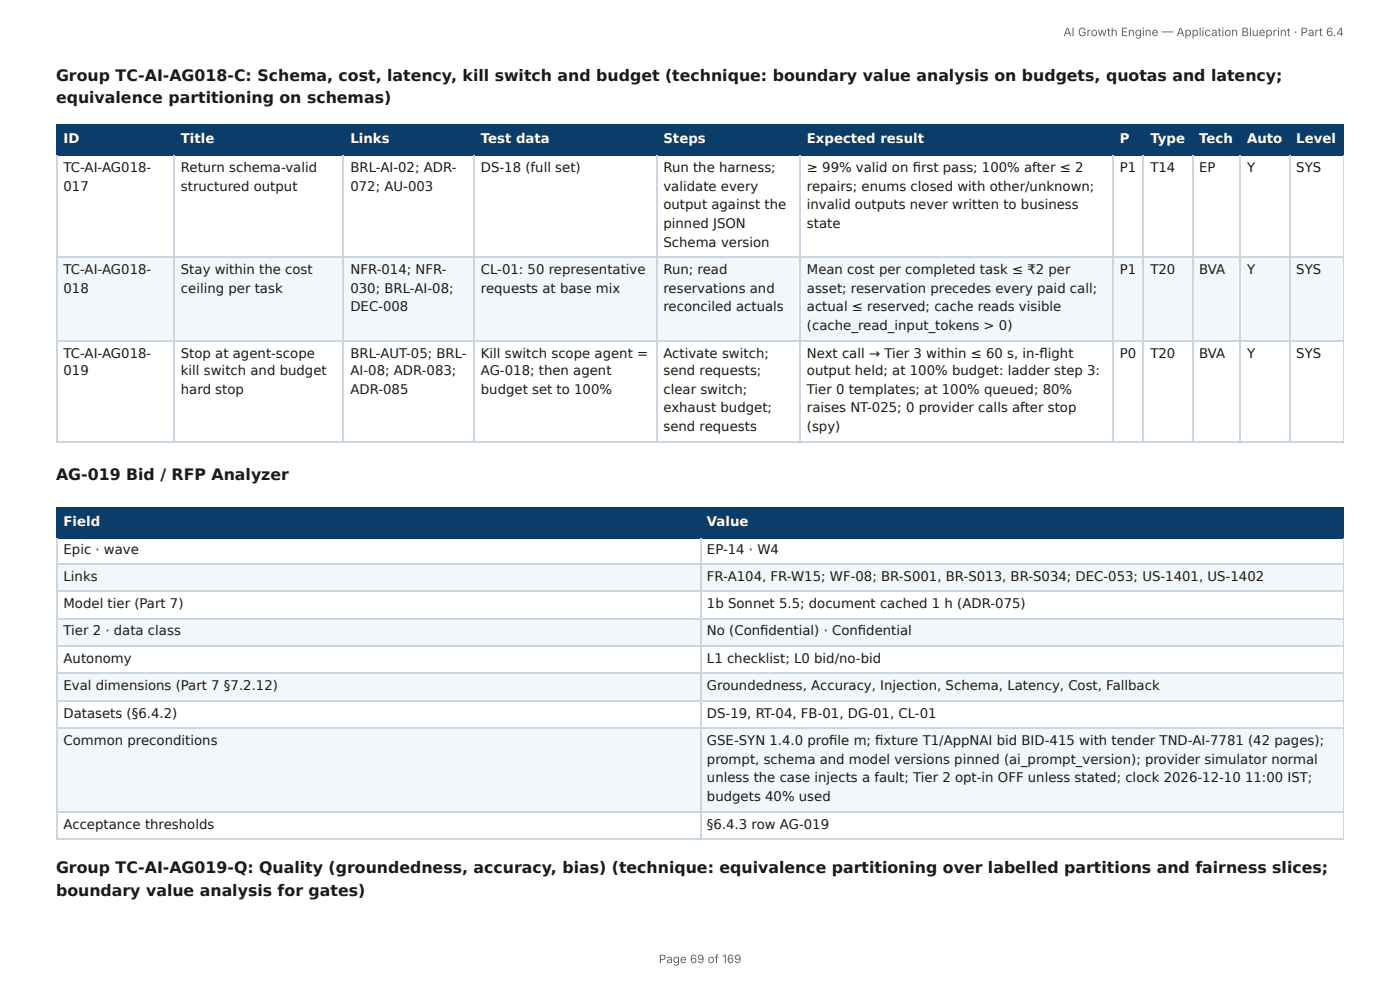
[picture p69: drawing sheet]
<svg xmlns="http://www.w3.org/2000/svg" width="297mm" height="210mm" viewBox="0 0 297 210" stroke-linecap="round" stroke-linejoin="round" font-family="sans-serif">
<defs><g id="words">
<g font-size="3.3" fill="#1a1a1a">
<text x="11.9" y="17.2">Group TC-AI-AG018-C: Schema, cost, latency, kill switch and budget (technique: boundary value analysis on budgets, quotas and latency;</text>
<text x="11.9" y="22">equivalence partitioning on schemas)</text>
<text x="11.9" y="101.9">AG-019 Bid / RFP Analyzer</text>
<text x="11.9" y="185.5">Group TC-AI-AG019-Q: Quality (groundedness, accuracy, bias) (technique: equivalence partitioning over labelled partitions and fairness slices;</text>
<text x="11.9" y="190.2">boundary value analysis for gates)</text>
</g>
<g font-size="2.8" fill="#fff">
<text x="13.5" y="30.4">ID</text>
<text x="38.4" y="30.4">Title</text>
<text x="74.4" y="30.4">Links</text>
<text x="102.1" y="30.4">Test data</text>
<text x="140.9" y="30.4">Steps</text>
<text x="171.4" y="30.4">Expected result</text>
<text x="237.9" y="30.4">P</text>
<text x="244.3" y="30.4">Type</text>
<text x="254.7" y="30.4">Tech</text>
<text x="264.9" y="30.4">Auto</text>
<text x="275.3" y="30.4">Level</text>
<text x="13.5" y="111.7">Field</text>
<text x="150.2" y="111.7">Value</text>
</g>
<g font-size="2.8" fill="#1a1a1a">
<text x="13.5" y="36.5">TC-AI-AG018-</text>
<text x="13.5" y="40.5">017</text>
<text x="38.4" y="36.5">Return schema-valid</text>
<text x="38.4" y="40.5">structured output</text>
<text x="74.4" y="36.5">BRL-AI-02; ADR-</text>
<text x="74.4" y="40.5">072; AU-003</text>
<text x="102.1" y="36.5">DS-18 (full set)</text>
<text x="140.9" y="36.5">Run the harness;</text>
<text x="140.9" y="40.5">validate every</text>
<text x="171.4" y="36.5">≥ 99% valid on fi rst pass; 100% after ≤ 2</text>
<text x="171.4" y="40.5">repairs; enums closed with other/unknown;</text>
<text x="237.9" y="36.5">P1</text>
<text x="244.3" y="36.5">T14</text>
<text x="254.7" y="36.5">EP</text>
<text x="264.9" y="36.5">Y</text>
<text x="275.3" y="36.5">SYS</text>
<text x="140.9" y="44.4">output against the</text>
<text x="171.4" y="44.4">invalid outputs never written to business</text>
<text x="140.9" y="48.4">pinned JSON</text>
<text x="140.9" y="52.4">Schema version</text>
<text x="171.4" y="48.4">state</text>
<text x="13.5" y="58.2">TC-AI-AG018-</text>
<text x="38.4" y="58.2">Stay within the cost</text>
<text x="74.4" y="58.2">NFR-014; NFR-</text>
<text x="102.1" y="58.2">CL-01: 50 representative</text>
<text x="140.9" y="58.2">Run; read</text>
<text x="171.4" y="58.2">Mean cost per completed task ≤ ₹2 per</text>
<text x="237.9" y="58.2">P1</text>
<text x="244.3" y="58.2">T20</text>
<text x="254.7" y="58.2">BVA</text>
<text x="264.9" y="58.2">Y</text>
<text x="275.3" y="58.2">SYS</text>
<text x="13.5" y="62.2">018</text>
<text x="38.4" y="62.2">ceiling per task</text>
<text x="74.4" y="62.2">030; BRL-AI-08;</text>
<text x="102.1" y="62.2">requests at base mix</text>
<text x="140.9" y="62.2">reservations and</text>
<text x="171.4" y="62.2">asset; reservation precedes every paid call;</text>
<text x="74.4" y="66.1">DEC-008</text>
<text x="140.9" y="66.1">reconciled actuals</text>
<text x="171.4" y="66.1">actual ≤ reserved; cache reads visible</text>
<text x="171.4" y="70.1">(cache_read_input_tokens &gt; 0)</text>
<text x="13.5" y="75.9">TC-AI-AG018-</text>
<text x="38.4" y="75.9">Stop at agent-scope</text>
<text x="74.4" y="75.9">BRL-AUT-05; BRL-</text>
<text x="102.1" y="75.9">Kill switch scope agent =</text>
<text x="140.9" y="75.9">Activate switch;</text>
<text x="171.4" y="75.9">Next call → Tier 3 within ≤ 60 s, in-fl ight</text>
<text x="237.9" y="75.9">P0</text>
<text x="244.3" y="75.9">T20</text>
<text x="254.7" y="75.9">BVA</text>
<text x="264.9" y="75.9">Y</text>
<text x="275.3" y="75.9">SYS</text>
<text x="13.5" y="79.6">019</text>
<text x="38.4" y="79.6">kill switch and budget</text>
<text x="38.4" y="83.6">hard stop</text>
<text x="74.4" y="79.6">AI-08; ADR-083;</text>
<text x="74.4" y="83.6">ADR-085</text>
<text x="102.1" y="79.6">AG-018; then agent</text>
<text x="102.1" y="83.6">budget set to 100%</text>
<text x="140.9" y="79.6">send requests;</text>
<text x="140.9" y="83.6">clear switch;</text>
<text x="171.4" y="79.6">output held; at 100% budget: ladder step 3:</text>
<text x="171.4" y="83.6">Tier 0 templates; at 100% queued; 80%</text>
<text x="140.9" y="87.6">exhaust budget;</text>
<text x="171.4" y="87.6">raises NT-025; 0 provider calls after stop</text>
<text x="140.9" y="91.5">send requests</text>
<text x="171.4" y="91.5">(spy)</text>
<text x="13.5" y="117.7">Epic · wave</text>
<text x="150.2" y="117.7">EP-14 · W4</text>
<text x="13.5" y="123.3">Links</text>
<text x="150.2" y="123.3">FR-A104, FR-W15; WF-08; BR-S001, BR-S013, BR-S034; DEC-053; US-1401, US-1402</text>
<text x="13.5" y="129.1">Model tier (Part 7)</text>
<text x="150.2" y="129.1">1b Sonnet 5.5; document cached 1 h (ADR-075)</text>
<text x="13.5" y="134.9">Tier 2 · data class</text>
<text x="150.2" y="134.9">No (Confi dential) · Confi dential</text>
<text x="13.5" y="140.8">Autonomy</text>
<text x="150.2" y="140.8">L1 checklist; L0 bid/no-bid</text>
<text x="13.5" y="146.6">Eval dimensions (Part 7 §7.2.12)</text>
<text x="150.2" y="146.6">Groundedness, Accuracy, Injection, Schema, Latency, Cost, Fallback</text>
<text x="13.5" y="152.4">Datasets (§6.4.2)</text>
<text x="150.2" y="152.4">DS-19, RT-04, FB-01, DG-01, CL-01</text>
<text x="13.5" y="158.2">Common preconditions</text>
<text x="150.2" y="158.2">GSE-SYN 1.4.0 profi le m; fi xture T1/AppNAI bid BID-415 with tender TND-AI-7781 (42 pages);</text>
<text x="150.2" y="162.2">prompt, schema and model versions pinned (ai_prompt_version); provider simulator normal</text>
<text x="150.2" y="166.2">unless the case injects a fault; Tier 2 opt-in OFF unless stated; clock 2026-12-10</text>
<text x="264.4" y="166.2">11:00 IST;</text>
<text x="150.2" y="170.1">budgets 40% used</text>
<text x="13.5" y="175.9">Acceptance thresholds</text>
<text x="150.2" y="175.9">§6.4.3 row AG-019</text>
</g>
<g font-size="2.5" fill="#666">
<text x="225.9" y="7.7">AI Growth Engine — Application Blueprint · Part 6.4</text>
<text x="139.9" y="204.5">Page 69 of 169</text>
</g>
</g></defs>
<g fill="#0b3d6b">
<path d="M12.2 26.7h24.8v6.4h-24.8z"/>
<path d="M37 26.7h36v6.4h-36z"/>
<path d="M73 26.7h27.8v6.4h-27.8z"/>
<path d="M100.8 26.7h38.6v6.4h-38.6z"/>
<path d="M139.4 26.7h30.5v6.4h-30.5z"/>
<path d="M169.9 26.7h66.4v6.4h-66.4z"/>
<path d="M236.3 26.7h6.6v6.4h-6.6z"/>
<path d="M242.9 26.7h10.3v6.4h-10.3z"/>
<path d="M253.2 26.7h10.3v6.4h-10.3z"/>
<path d="M263.5 26.7h10.3v6.4h-10.3z"/>
<path d="M273.8 26.7h11.6v6.4h-11.6z"/>
</g>
<g fill="#f4f7fa">
<path d="M12.2 54.5h24.8v17.7h-24.8z"/>
<path d="M37 54.5h36v17.7h-36z"/>
<path d="M73 54.5h27.8v17.7h-27.8z"/>
<path d="M100.8 54.5h38.6v17.7h-38.6z"/>
<path d="M139.4 54.5h30.5v17.7h-30.5z"/>
<path d="M169.9 54.5h66.4v17.7h-66.4z"/>
<path d="M236.3 54.5h6.6v17.7h-6.6z"/>
<path d="M242.9 54.5h10.3v17.7h-10.3z"/>
<path d="M253.2 54.5h10.3v17.7h-10.3z"/>
<path d="M263.5 54.5h10.3v17.7h-10.3z"/>
<path d="M273.8 54.5h11.6v17.7h-11.6z"/>
</g>
<g fill="none" stroke="#0b3d6b" stroke-width=".26">
<path d="M11.9 26.6h273.5M11.9 32.9h273.5M12 26.5v6.6M36.9 26.5v6.6M72.9 26.5v6.6M100.7 26.5v6.6M139.6 26.5v6.6M170 26.5v6.6M236.4 26.5v6.6M242.8 26.5v6.6M253.3 26.5v6.6M263.4 26.5v6.6"/>
<path d="M274 26.5v6.6"/>
</g>
<path d="M285.3 26.5v6.6" fill="none" stroke="#0b3d6b" stroke-width=".21"/>
<g fill="none" stroke="#c9d6e3" stroke-width=".26">
<path d="M12 33.1v60.8M36.9 33.1v60.8M72.9 33.1v60.8M100.7 33.1v60.8M139.6 33.1v60.8M170 33.1v60.8M236.4 33.1v60.8M242.8 33.1v60.8M253.3 33.1v60.8M263.4 33.1v60.8M274 33.1v60.8M11.9 54.6h273.5"/>
<path d="M11.9 72.4h273.5M11.9 93.8h273.5"/>
</g>
<path d="M285.3 33.1v60.8" fill="none" stroke="#c9d6e3" stroke-width=".21"/>
<g fill="#0b3d6b">
<path d="M12.2 107.7h136.5v6.3h-136.5z"/>
<path d="M148.7 107.7h136.7v6.3h-136.7z"/>
</g>
<g fill="#f4f7fa">
<path d="M12.2 119.9h136.5v5.8h-136.5z"/>
<path d="M148.7 119.9h136.7v5.8h-136.7z"/>
<path d="M12.2 131.5h136.5v5.8h-136.5z"/>
<path d="M148.7 131.5h136.7v5.8h-136.7z"/>
<path d="M12.2 143.1h136.5v5.9h-136.5z"/>
<path d="M148.7 143.1h136.7v5.9h-136.7z"/>
<path d="M12.2 154.8h136.5v17.4h-136.5z"/>
<path d="M148.7 154.8h136.7v17.4h-136.7z"/>
</g>
<path d="M11.9 107.8h273.5M11.9 114.2h273.5M12 107.7v6.6M148.8 107.7v6.6" fill="none" stroke="#0b3d6b" stroke-width=".26"/>
<path d="M285.3 107.7v6.6" fill="none" stroke="#0b3d6b" stroke-width=".21"/>
<path d="M11.9 119.7h273.5M12 114.3v64M148.8 114.3v64M11.9 125.5h273.5M11.9 131.4h273.5M11.9 137.2h273.5M11.9 143h273.5M11.9 148.8h273.5M11.9 154.6h273.5M11.9 172.4h273.5M11.9 178.2h273.5" fill="none" stroke="#c9d6e3" stroke-width=".26"/>
<path d="M285.3 114.3v64" fill="none" stroke="#c9d6e3" stroke-width=".21"/>
<use href="#words"/>
</svg>
